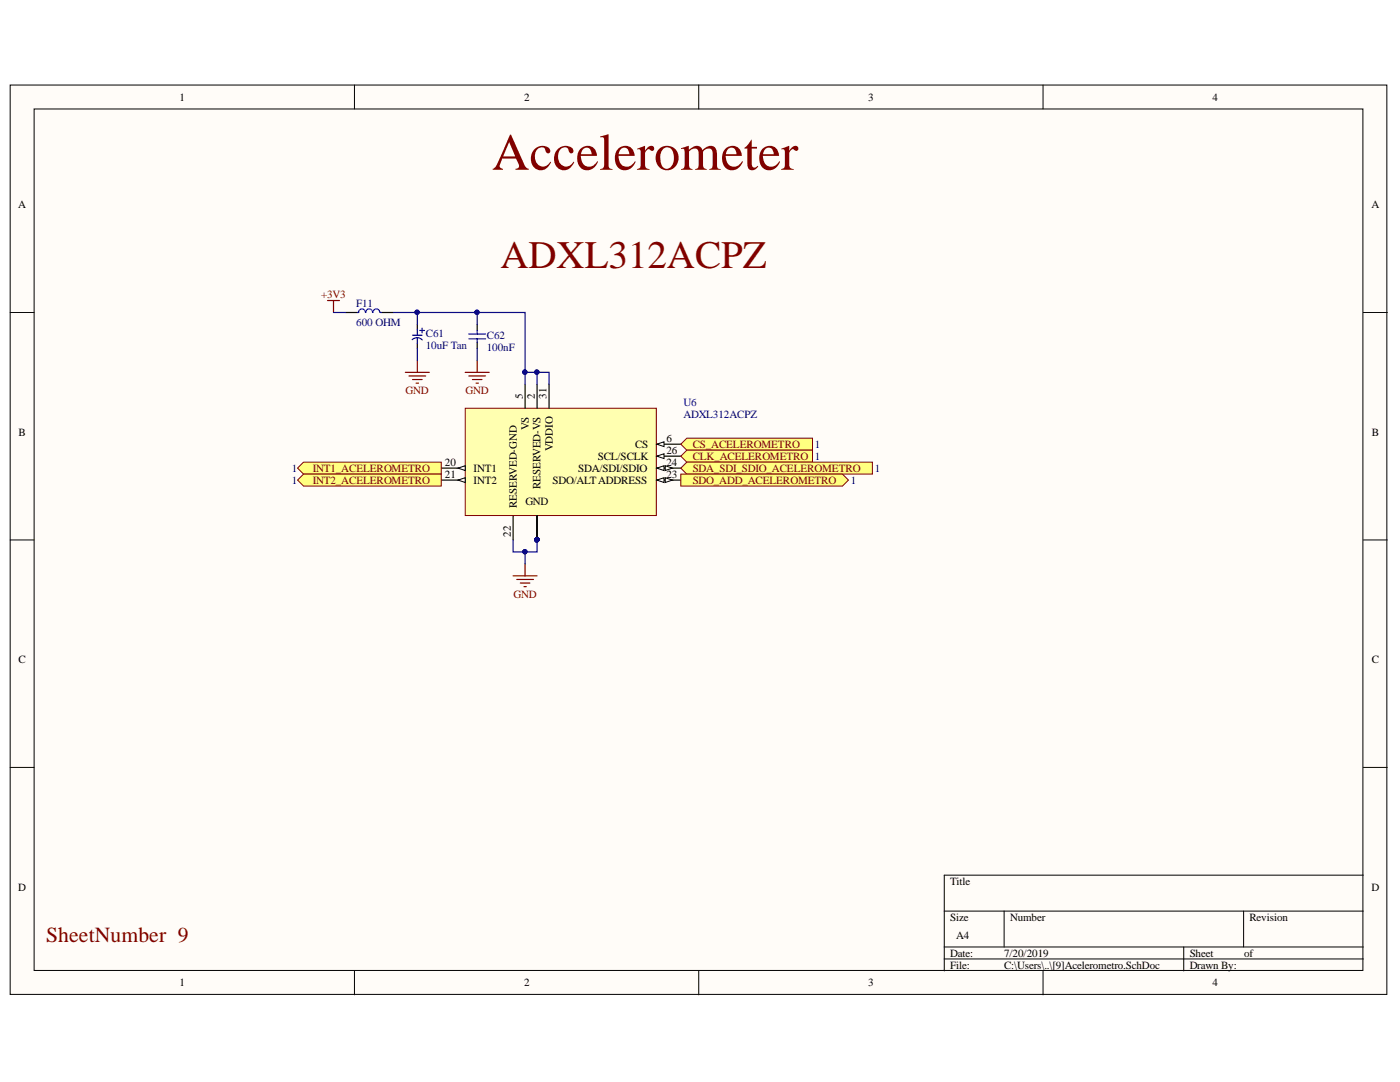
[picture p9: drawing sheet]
<svg xmlns="http://www.w3.org/2000/svg" width="279mm" height="216mm" viewBox="0 0 279 216" stroke-linecap="round" stroke-linejoin="round" font-family="sans-serif">
<defs><g id="words">
<text font-size="10.4" fill="#800000" x="98.2" y="33.9">Accelerometer</text>
<text font-size="7.8" fill="#800000" x="99.9" y="53.5">ADXL312ACPZ</text>
<text font-size="4.3" fill="#800000" x="9.2" y="188">SheetNumber 9</text>
<g font-size="2.2">
<text x="35.9" y="20.1">1</text>
<text x="104.6" y="20.1">2</text>
<text x="173.2" y="20.1">3</text>
<text x="242" y="20.1">4</text>
<text x="3.6" y="41.6">A</text>
<text x="273.7" y="41.6">A</text>
<text x="104.3" y="79.5" transform="rotate(-90 104.3 79.5)">5</text>
<text x="106.7" y="79.5" transform="rotate(-90 106.7 79.5)">2</text>
<text x="109.1" y="79.5" transform="rotate(-90 109.1 79.5)">31</text>
<text x="3.7" y="87">B</text>
<text x="105.5" y="85.9" transform="rotate(-90 105.5 85.9)">VS</text>
<text x="126.7" y="89.3">CS</text>
<text x="133" y="88.1">6</text>
<text x="273.8" y="87">B</text>
<text x="88.8" y="93">20</text>
<text x="88.8" y="95.3">21</text>
<text x="94.5" y="94.1">INT1</text>
<text x="110.3" y="90.1" transform="rotate(-90 110.3 90.1)">VDDIO</text>
<text x="115.4" y="94.1">SDA/SDI/SDIO</text>
<text x="119.3" y="91.8">SCL/SCLK</text>
<text x="133" y="95.3">23</text>
<text x="133" y="93">24</text>
<text x="133" y="90.6">26</text>
<text x="94.5" y="96.5">INT2</text>
<text x="103.2" y="101.3" transform="rotate(-90 103.2 101.3)">RESERVED-GND</text>
<text x="104.8" y="100.8">GND</text>
<text x="107.9" y="97.6" transform="rotate(-90 107.9 97.6)">RESERVED-VS</text>
<text x="110.3" y="96.5">SDO/ALTADDRESS</text>
<text x="102" y="107.1" transform="rotate(-90 102 107.1)">22</text>
<text x="3.7" y="132.3">C</text>
<text x="273.8" y="132.3">C</text>
<text x="3.6" y="177.7">D</text>
<text x="189.7" y="176.5">Title</text>
<text x="273.7" y="177.7">D</text>
<text x="189.7" y="183.7">Size</text>
<text x="201.6" y="183.7">Number</text>
<text x="249.3" y="183.7">Revision</text>
<text x="189.7" y="190.9">Date:</text>
<text x="190.8" y="187.3">A4</text>
<text x="200.4" y="190.9">7/20/2019</text>
<text x="237.4" y="190.9">Sheet</text>
<text x="248.3" y="190.9">of</text>
<text x="35.9" y="196.8">1</text>
<text x="104.6" y="196.8">2</text>
<text x="173.2" y="196.8">3</text>
<text x="189.7" y="193.3">File:</text>
<text x="200.4" y="193.3">C:\Users\..\[9]Acelerometro.SchDoc</text>
<text x="237.4" y="193.3">Drawn By:</text>
<text x="242" y="196.8">4</text>
</g>
<g font-size="2.2" fill="#800000">
<text x="64.1" y="59.5">+3V3</text>
<text x="80.9" y="78.6">GND</text>
<text x="92.9" y="78.6">GND</text>
<text x="138.2" y="89.3">CS_ACELEROMETRO</text>
<text x="62.4" y="94.1">INT1_ACELEROMETRO</text>
<text x="138.2" y="91.8">CLK_ACELEROMETRO</text>
<text x="138.2" y="94.1">SDA_SDI_SDIO_ACELEROMETRO</text>
<text x="62.4" y="96.5">INT2_ACELEROMETRO</text>
<text x="138.2" y="96.5">SDO_ADD_ACELEROMETRO</text>
<text x="102.5" y="119.2">GND</text>
</g>
<g font-size="2.2" fill="#000080">
<text x="71.1" y="61.2">F11</text>
<text x="71.1" y="65">600 OHM</text>
<text x="85" y="67.2">C61</text>
<text x="85" y="69.5">10uF Tan</text>
<text x="97.2" y="67.6">C62</text>
<text x="97.2" y="70.1">100nF</text>
<text x="136.4" y="81">U6</text>
<text x="136.4" y="83.4">ADXL312ACPZ</text>
<text x="162.6" y="89.3">1</text>
<text x="58.3" y="94.1">1</text>
<text x="162.6" y="91.8">1</text>
<text x="174.6" y="94.1">1</text>
<text x="58.3" y="96.5">1</text>
<text x="169.8" y="96.5">1</text>
</g>
</g></defs>
<g fill="#fffcf8" stroke="#000" stroke-width=".2">
<path d="M2 17h274.8v181.4h-274.8z"/>
<path d="M6.8 21.7h265.2v171.9h-265.2z"/>
</g>
<g fill="none" stroke="#000" stroke-width=".2">
<path d="M70.7 17v4.7M139.5 17v4.7M208.2 17v4.7M2 62.4h4.8M272.1 62.4h4.8M2 107.7h4.8M272.1 107.7h4.8M2 153.1h4.8M272.1 153.1h4.8M272.1 174.6h-83.7v19.1M70.7 193.7v4.8M139.5 193.7v4.8"/>
<path d="M188.4 181.8h83.7M188.4 189h83.7M188.4 191.3h83.7M200.4 181.8v7.2M208.2 193.7v4.8M236.2 189v4.7M248.2 181.8v7.2"/>
</g>
<path d="M92.8 81.5h38.2v21.4h-38.2z" fill="#ffffb0" stroke="#800000" stroke-width=".2"/>
<path d="M104.8 76.7v4.8M107.2 76.7v4.8M131.1 88.6h4.8M107.2 103v4.7" fill="none" stroke="#000" stroke-width=".24"/>
<circle cx="107.1" cy="107.7" r=".43" fill="#000080" stroke="#000080" stroke-width=".2"/>
<path d="M131.1 88.6l1.4-.4v.9z" fill="#fffcf8"/>
<path d="M131.1 88.6l1.4-.4v.9z" fill="none" stroke="#000" stroke-width=".2"/>
<path d="M88.1 93.4h4.7" fill="none" stroke="#000" stroke-width=".24"/>
<path d="M91.4 93.4l1.4-.5v1z" fill="#fffcf8"/>
<path d="M91.4 93.4l1.4-.5v1z" fill="none" stroke="#000" stroke-width=".2"/>
<path d="M88.1 95.8h4.7" fill="none" stroke="#000" stroke-width=".24"/>
<path d="M91.4 95.8l1.4-.5v1z" fill="#fffcf8"/>
<path d="M91.4 95.8l1.4-.5v1z" fill="none" stroke="#000" stroke-width=".2"/>
<path d="M131.1 95.8h4.8M102.4 103v4.7" fill="none" stroke="#000" stroke-width=".24"/>
<path d="M131.1 95.8l1.4-.5v1z" fill="#fffcf8"/>
<path d="M131.1 95.8l1.4-.5v1z" fill="none" stroke="#000" stroke-width=".2"/>
<path d="M132.8 95.3l1.4 .5-1.4 .5z" fill="#fffcf8"/>
<path d="M132.8 95.3l1.4 .5-1.4 .5z" fill="none" stroke="#000" stroke-width=".2"/>
<path d="M131.1 93.4h4.8" fill="none" stroke="#000" stroke-width=".24"/>
<path d="M131.1 93.4l1.4-.5v1z" fill="#fffcf8"/>
<path d="M131.1 93.4l1.4-.5v1z" fill="none" stroke="#000" stroke-width=".2"/>
<path d="M132.8 92.9l1.4 .5-1.4 .5z" fill="#fffcf8"/>
<path d="M132.8 92.9l1.4 .5-1.4 .5z" fill="none" stroke="#000" stroke-width=".2"/>
<path d="M131.1 91h4.8" fill="none" stroke="#000" stroke-width=".24"/>
<path d="M131.1 91l1.4-.5v1z" fill="#fffcf8"/>
<path d="M131.1 91l1.4-.5v1z" fill="none" stroke="#000" stroke-width=".2"/>
<path d="M68.9 62.4h2.4M76.1 62.4h2.4M83.3 64.7v1M83.3 68.6v.9M95.2 64.7v1.2M95.2 68.3v1.2M109.6 76.7v4.8" fill="none" stroke="#000" stroke-width=".24"/>
<circle cx="107.1" cy="107.7" r=".43" fill="#000080" stroke="#000080" stroke-width=".2"/>
<g fill="none" stroke="#800000" stroke-width=".24">
<path d="M65.4 60h2.4M66.6 60v2.4M80.9 74.3h4.8M81.6 75h3.4M82.3 75.7h1.9M83 76.4h.5M83.3 71.9v2.4M92.8 74.3h4.8M93.6 75h3.3M94.3 75.7h1.9M95 76.4h.5M95.2 71.9v2.4"/>
<path d="M102.4 114.9h4.8M103.1 115.6h3.4M103.8 116.3h2M104.6 117.1h.4M104.8 112.5v2.4"/>
</g>
<path d="M72.9 62.3a.67 .67 0 0 0-.7-.7 .67 .67 0 0 0-.6 .8M74.3 62.3a.67 .67 0 0 0-.6-.7 .67 .67 0 0 0-.7 .8M75.8 62.3a.67 .67 0 0 0-.7-.7 .67 .67 0 0 0-.7 .8" fill="none" stroke="#00f" stroke-width=".24"/>
<path d="M71.3 62.4h.3M75.9 62.4h.2M82.3 67.8a1.39 1.39 0 0 1 2 0M82.3 66.9h1.9M83.3 65.7v1.2M83.3 67.4v1.2M83.8 65.9h.9M84.2 65.5v.9M93.6 67.6h3.3M93.6 66.7h3.3M95.2 65.9v.8M95.2 67.6v.7" fill="none" stroke="#0000b4" stroke-width=".24"/>
<g fill="#ffff80" stroke="#800000" stroke-width=".2">
<path d="M135.9 88.6l1.2-1.2h25.1v2.4h-25.1z" fill-rule="evenodd"/>
<path d="M135.9 91l1.2-1.2h25.1v2.4h-25.1z" fill-rule="evenodd"/>
<path d="M135.9 93.4l1.2-1.2h37v2.4h-37z" fill-rule="evenodd"/>
<path d="M135.9 94.6h32.2l1.2 1.2-1.2 1.2h-32.2z" fill-rule="evenodd"/>
<path d="M59.4 93.4l1.2-1.2h27.5v2.4h-27.5z" fill-rule="evenodd"/>
<path d="M59.4 95.8l1.2-1.2h27.5v2.4h-27.5z" fill-rule="evenodd"/>
</g>
<path d="M66.6 62.4h2.3M78.5 62.4h26.3v11.9M83.3 62.4v2.3M83.3 69.5v2.4M95.2 62.4v2.3M95.2 69.5v2.4M104.8 76.7v-2.4h4.8v2.4M107.2 74.3v2.4M102.4 107.7v2.4h2.4v2.4M107.2 107.7v2.4h-2.4" fill="none" stroke="#000080" stroke-width=".24"/>
<g fill="#000080" stroke="#000080" stroke-width=".2">
<circle cx="104.7" cy="110.1" r=".43"/>
<circle cx="107.1" cy="107.7" r=".43"/>
<circle cx="107.1" cy="74.3" r=".43"/>
<circle cx="104.7" cy="74.3" r=".43"/>
<circle cx="95.2" cy="62.3" r=".43"/>
<circle cx="83.2" cy="62.3" r=".43"/>
</g>
<use href="#words"/>
</svg>
